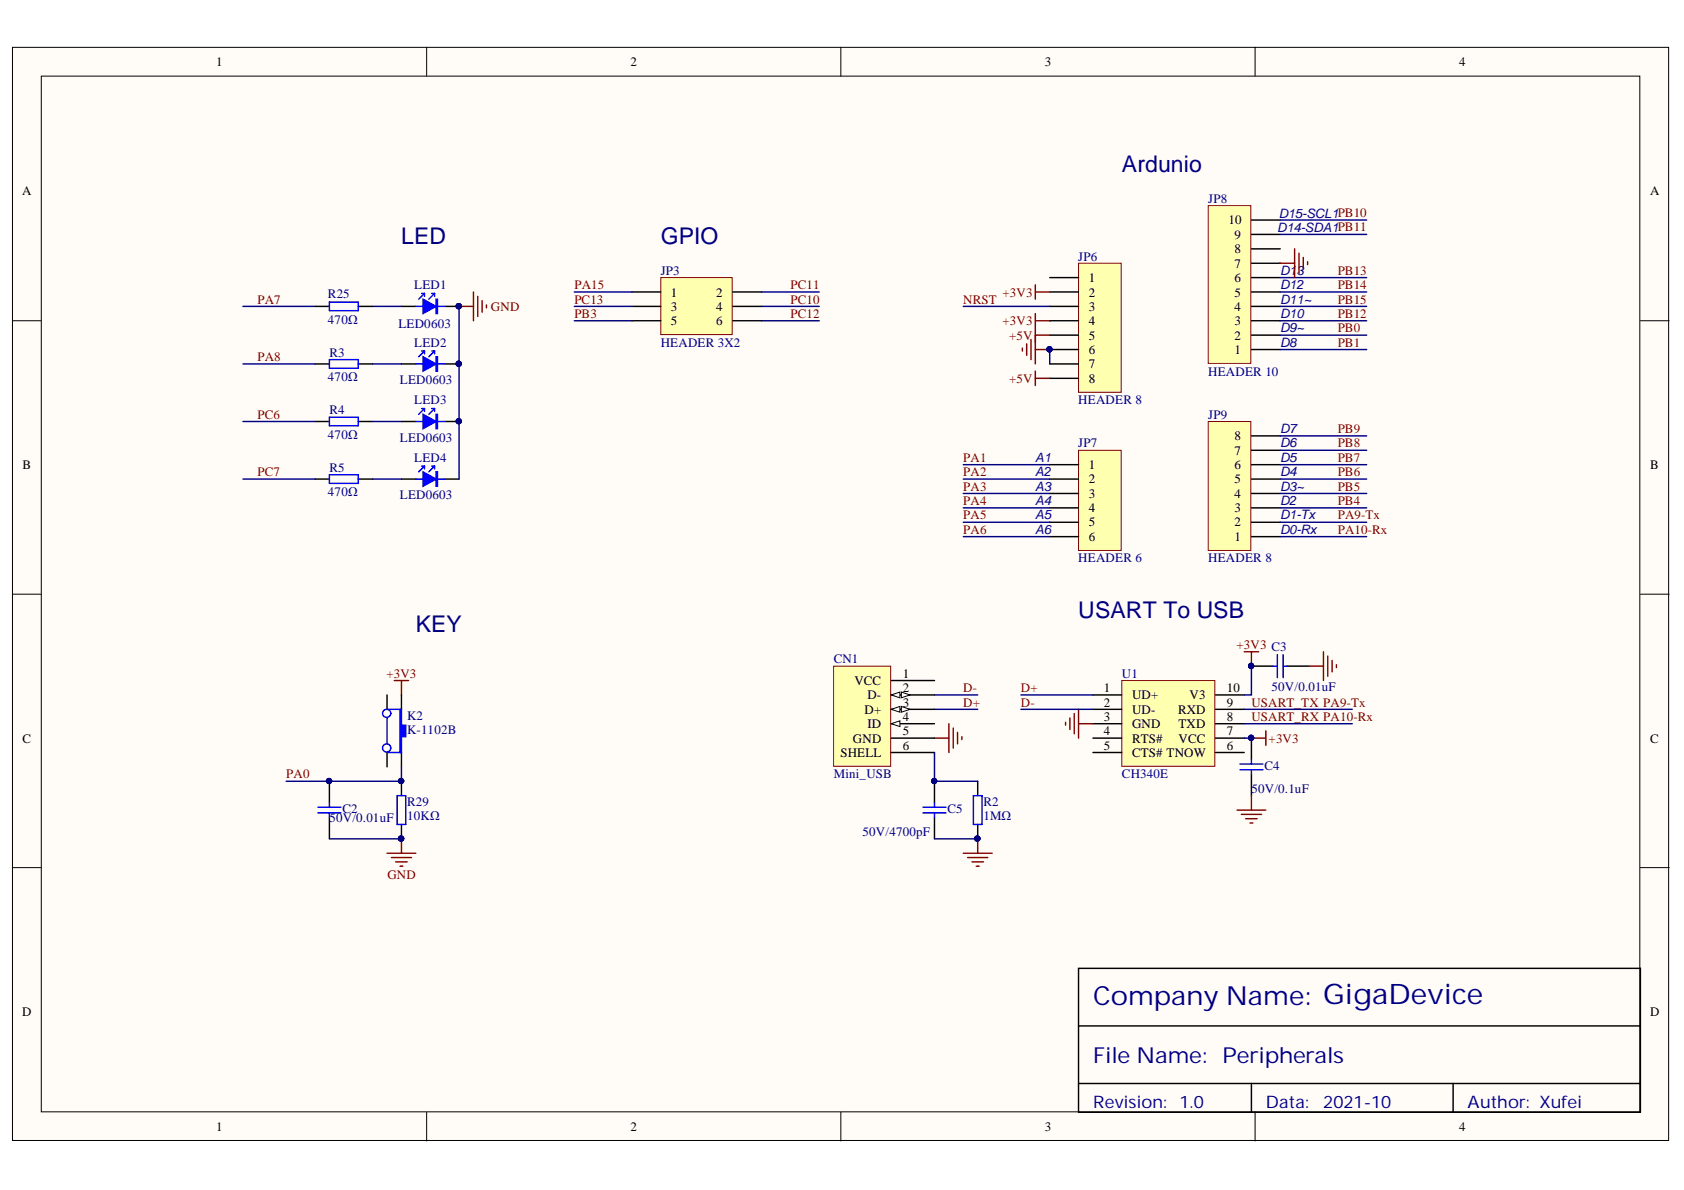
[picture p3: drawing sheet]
<svg xmlns="http://www.w3.org/2000/svg" width="297mm" height="210mm" viewBox="0 0 297 210" stroke-linecap="round" stroke-linejoin="round" font-family="sans-serif">
<defs><g id="words">
<text font-size="4.6" fill="#000080" x="192.8" y="177.2">Company Name: GigaDevice</text>
<g font-size="4.1" fill="#000080">
<text x="197.9" y="30.3">Ardunio</text>
<text x="70.8" y="43">LED</text>
<text x="116.5" y="43">GPIO</text>
<text x="73.3" y="111.5">KEY</text>
<text x="190.2" y="109">USART To USB</text>
</g>
<text font-size="3.9" fill="#000080" x="192.8" y="187.6">File Name: Peripherals</text>
<g font-size="3" fill="#000080">
<text x="192.8" y="195.4">Revision:</text>
<text x="208" y="195.4">1.0</text>
<text x="223.3" y="195.4">Data:</text>
<text x="233.4" y="195.4">2021-10</text>
<text x="258.9" y="195.4">Author: Xufei</text>
</g>
<g font-size="2.3">
<text x="38.1" y="11.7">1</text>
<text x="111.2" y="11.7">2</text>
<text x="184.3" y="11.7">3</text>
<text x="257.4" y="11.7">4</text>
<text x="3.9" y="34.5">A</text>
<text x="291.1" y="34.5">A</text>
<text x="216.7" y="39.5">10</text>
<text x="217.8" y="47.2">7</text>
<text x="217.8" y="44.7">8</text>
<text x="217.8" y="42.1">9</text>
<text x="118.3" y="52.3">1</text>
<text x="126.4" y="52.3">2</text>
<text x="192.1" y="49.8">1</text>
<text x="192.1" y="52.3">2</text>
<text x="217.8" y="52.3">5</text>
<text x="217.8" y="49.8">6</text>
<text x="118.3" y="54.8">3</text>
<text x="118.3" y="57.4">5</text>
<text x="126.4" y="54.8">4</text>
<text x="126.4" y="57.4">6</text>
<text x="192.1" y="54.8">3</text>
<text x="192.1" y="57.4">4</text>
<text x="192.1" y="59.9">5</text>
<text x="217.8" y="59.9">2</text>
<text x="217.8" y="57.4">3</text>
<text x="217.8" y="54.8">4</text>
<text x="192.1" y="62.4">6</text>
<text x="192.1" y="65">7</text>
<text x="217.8" y="62.4">1</text>
<text x="192.1" y="67.5">8</text>
<text x="217.8" y="77.7">8</text>
<text x="4" y="82.7">B</text>
<text x="192.1" y="82.7">1</text>
<text x="217.8" y="82.7">6</text>
<text x="217.8" y="80.2">7</text>
<text x="291.1" y="82.7">B</text>
<text x="192.1" y="85.3">2</text>
<text x="192.1" y="87.8">3</text>
<text x="217.8" y="87.8">4</text>
<text x="217.8" y="85.3">5</text>
<text x="192.1" y="90.3">4</text>
<text x="192.1" y="92.9">5</text>
<text x="192.1" y="95.4">6</text>
<text x="217.8" y="95.4">1</text>
<text x="217.8" y="92.9">2</text>
<text x="217.8" y="90.3">3</text>
<text x="159.2" y="119.6">1</text>
<text x="150.7" y="120.8">VCC</text>
<text x="152.5" y="125.9">D+</text>
<text x="153" y="123.4">D-</text>
<text x="159.2" y="122.1">2</text>
<text x="159.2" y="124.6">3</text>
<text x="194.7" y="122.1">1</text>
<text x="194.7" y="124.6">2</text>
<text x="199.7" y="123.4">UD+</text>
<text x="199.7" y="125.9">UD-</text>
<text x="207.8" y="125.9">RXD</text>
<text x="209.8" y="123.4">V3</text>
<text x="216.4" y="124.6">9</text>
<text x="216.4" y="122.1">10</text>
<text x="4" y="131">C</text>
<text x="150.5" y="131">GND</text>
<text x="153" y="128.4">ID</text>
<text x="159.2" y="127.2">4</text>
<text x="159.2" y="129.7">5</text>
<text x="194.7" y="127.2">3</text>
<text x="194.7" y="129.7">4</text>
<text x="199.7" y="128.4">GND</text>
<text x="199.7" y="131">RTS#</text>
<text x="207.9" y="131">VCC</text>
<text x="207.9" y="128.4">TXD</text>
<text x="216.4" y="129.7">7</text>
<text x="216.4" y="127.2">8</text>
<text x="291.1" y="131">C</text>
<text x="148.3" y="133.5">SHELL</text>
<text x="159.2" y="132.2">6</text>
<text x="194.7" y="132.2">5</text>
<text x="199.7" y="133.5">CTS# TNOW</text>
<text x="216.4" y="132.2">6</text>
<text x="3.9" y="179.2">D</text>
<text x="291.1" y="179.2">D</text>
<text x="38.1" y="199.5">1</text>
<text x="111.2" y="199.5">2</text>
<text x="184.3" y="199.5">3</text>
<text x="257.4" y="199.5">4</text>
</g>
<g font-size="2.3" fill="#000080">
<text x="213.1" y="35.7">JP8</text>
<text x="190.2" y="46">JP6</text>
<text x="57.8" y="52.6">R25</text>
<text x="73.1" y="51">LED1</text>
<text x="116.5" y="48.5">JP3</text>
<text x="57.8" y="57.1">470Ω</text>
<text x="70.3" y="57.9">LED0603</text>
<text x="58.1" y="63">R3</text>
<text x="73.1" y="61.2">LED2</text>
<text x="116.5" y="61.2">HEADER 3X2</text>
<text x="57.8" y="67.3">470Ω</text>
<text x="70.5" y="67.8">LED0603</text>
<text x="73.1" y="71.3">LED3</text>
<text x="190.2" y="71.3">HEADER 8</text>
<text x="213.1" y="66.2">HEADER 10</text>
<text x="57.8" y="77.4">470Ω</text>
<text x="58.1" y="73.1">R4</text>
<text x="70.5" y="77.9">LED0603</text>
<text x="213.1" y="73.9">JP9</text>
<text x="58.1" y="83.2">R5</text>
<text x="73.1" y="81.5">LED4</text>
<text x="190.2" y="78.9">JP7</text>
<text x="57.8" y="87.5">470Ω</text>
<text x="70.5" y="88">LED0603</text>
<text x="190.2" y="99.2">HEADER 6</text>
<text x="213.1" y="99.2">HEADER 8</text>
<text x="147.1" y="117">CN1</text>
<text x="197.9" y="119.6">U1</text>
<text x="224.3" y="121.8">50V/0.01uF</text>
<text x="71.8" y="126.9">K2</text>
<text x="71.8" y="129.4">K-1102B</text>
<text x="147.1" y="137.3">Mini_USB</text>
<text x="197.9" y="137.3">CH340E</text>
<text x="223" y="135.8">C4</text>
<text x="60.4" y="143.4">C2</text>
<text x="71.8" y="142.1">R29</text>
<text x="167.1" y="143.4">C5</text>
<text x="173.5" y="142.1">R2</text>
<text x="220.7" y="139.8">50V/0.1uF</text>
<text x="58.1" y="144.9">50V/0.01uF</text>
<text x="71.8" y="144.7">10KΩ</text>
<text x="152.1" y="147.4">50V/4700pF</text>
<text x="173.5" y="144.7">1MΩ</text>
</g>
<g font-size="2.3" fill="#0c0087">
<text x="225.3" y="40.9">D14-SDA1PB11</text>
<text x="225.6" y="38.4">D15-SCL1PB10</text>
<text x="225.8" y="48.5">D13</text>
<text x="225.8" y="51">D12</text>
<text x="225.8" y="53.6">D11~</text>
<text x="225.8" y="58.6">D9~</text>
<text x="225.8" y="56.1">D10</text>
<text x="225.8" y="61.2">D8</text>
<text x="225.8" y="76.4">D7</text>
<text x="182.6" y="81.5">A1</text>
<text x="182.6" y="84">A2</text>
<text x="225.8" y="84">D4</text>
<text x="225.8" y="81.5">D5</text>
<text x="225.8" y="78.9">D6</text>
<text x="182.6" y="86.5">A3</text>
<text x="182.6" y="89.1">A4</text>
<text x="225.8" y="89.1">D2</text>
<text x="225.8" y="86.5">D3~</text>
<text x="182.6" y="94.2">A6</text>
<text x="182.6" y="91.6">A5</text>
<text x="225.8" y="94.2">D0-Rx</text>
<text x="225.8" y="91.6">D1-Tx</text>
</g>
<g font-size="2.3" fill="#800000">
<text x="45.4" y="53.6">PA7</text>
<text x="101.3" y="53.6">PC13</text>
<text x="101.3" y="51">PA15</text>
<text x="139.5" y="51">PC11</text>
<text x="139.5" y="53.6">PC10</text>
<text x="169.9" y="53.6">NRST</text>
<text x="176.8" y="52.3">+3V3</text>
<text x="236" y="48.5">PB13</text>
<text x="236" y="51">PB14</text>
<text x="236" y="53.6">PB15</text>
<text x="86.6" y="54.8">GND</text>
<text x="101.3" y="56.1">PB3</text>
<text x="139.5" y="56.1">PC12</text>
<text x="176.8" y="57.4">+3V3</text>
<text x="178" y="59.9">+5V</text>
<text x="236" y="56.1">PB12</text>
<text x="236" y="58.6">PB0</text>
<text x="45.4" y="63.7">PA8</text>
<text x="236" y="61.2">PB1</text>
<text x="178" y="67.5">+5V</text>
<text x="45.4" y="73.9">PC6</text>
<text x="236" y="76.4">PB9</text>
<text x="45.4" y="84">PC7</text>
<text x="169.9" y="81.5">PA1</text>
<text x="169.9" y="84">PA2</text>
<text x="236" y="78.9">PB8</text>
<text x="236" y="84">PB6</text>
<text x="236" y="81.5">PB7</text>
<text x="169.9" y="86.5">PA3</text>
<text x="169.9" y="89.1">PA4</text>
<text x="236" y="89.1">PB4</text>
<text x="236" y="86.5">PB5</text>
<text x="169.9" y="91.6">PA5</text>
<text x="169.9" y="94.1">PA6</text>
<text x="236" y="91.6">PA9-Tx</text>
<text x="236" y="94.1">PA10-Rx</text>
<text x="68.2" y="119.6">+3V3</text>
<text x="218.1" y="114.5">+3V3 C3</text>
<text x="169.9" y="124.6">D+</text>
<text x="169.9" y="122.1">D-</text>
<text x="180.1" y="122.1">D+</text>
<text x="180.1" y="124.6">D-</text>
<text x="220.7" y="124.6">USART_TX PA9-Tx</text>
<text x="220.7" y="127.2">USART_RX PA10-Rx</text>
<text x="223.8" y="131">+3V3</text>
<text x="50.5" y="137.3">PA0</text>
<text x="68.3" y="155.1">GND</text>
</g>
</g></defs>
<g fill="#fffcf8" stroke="#000" stroke-width=".18">
<path d="M2.2 8.4h292.1v192.8h-292.1z"/>
<path d="M7.3 13.4h281.9v182.7h-281.9z"/>
</g>
<path d="M75.3 8.4v5M148.3 8.4v5M221.4 8.4v5M2.2 56.6h5.1M289.3 56.6h5.1M2.2 104.8h5.1M289.3 104.8h5.1M2.2 153h5.1M289.3 153h5.1M75.3 196.2v5.1M148.3 196.2v5.1M221.4 196.2v5.1" fill="none" stroke="#000" stroke-width=".18"/>
<path d="M70.8 54h2.6M78.4 54h2.6M190.2 170.8h99.1v25.4h-99.1zM190.2 181h99.1M190.2 191.1h99.1M220.7 191.1v5.1M256.3 191.1v5.1" fill="none" stroke="#000" stroke-width=".25"/>
<circle cx="80.9" cy="54" r=".47" fill="#000080" stroke="#000080" stroke-width=".18"/>
<path d="M74.6 52.8l2.3 1.2-2.3 1.3z" fill="#00f"/>
<path d="M73.4 54h1.2M74.4 51.8h.5M74.6 52.8l2.3 1.2-2.3 1.3zM74.9 51.8l-1 1M74.9 51.8v.5M76.1 51.8h.6M76.7 51.8l-1.1 1M76.7 51.8v.5M76.9 52.8h.3v2.5h-.3zM77 52.8v2.5M77.2 54h1.2M70 140.3h1.6v5.1h-1.6z" fill="none" stroke="#00f" stroke-width=".25"/>
<g fill="#000080" stroke="#000080" stroke-width=".18">
<circle cx="80.9" cy="54" r=".47"/>
<circle cx="70.8" cy="147.9" r=".46"/>
<circle cx="70.8" cy="137.8" r=".46"/>
</g>
<path d="M42.9 54h12.7M65.7 54h5.1" fill="none" stroke="#000080" stroke-width=".25"/>
<path d="M70.8 122.6v2.5M70.8 132.7v2.6M70.8 137.8v2.5M70.8 145.4v2.6" fill="none" stroke="#000" stroke-width=".25"/>
<path d="M69.5 120h2.6M70.8 120v2.6M68.3 150.5h5.1M69 151.3h3.6M69.8 152h2M70.6 152.8h.5M70.8 148v2.5" fill="none" stroke="#800000" stroke-width=".25"/>
<path d="M70.6 125.1h.2v2.8h.8v2h-.8v2.8h-.2z" fill-rule="evenodd" fill="#00f"/>
<g fill="none" stroke="#00f" stroke-width=".25">
<path d="M58.1 53.3h5.1v1.5h-5.1zM68.3 125.1h2.5M68.3 132.7h2.5M68.3 126.6v4.6M70.6 125.1h.2v2.8h.8v2h-.8v2.8h-.2z"/>
<circle cx="68.2" cy="131.9" r=".72"/>
<circle cx="68.2" cy="125.8" r=".72"/>
</g>
<path d="M55.6 54h2.5M63.2 54h2.5M68.3 122.6v2.5M68.3 132.7v2.6" fill="none" stroke="#000" stroke-width=".25"/>
<path d="M190.2 79.4h7.6v17.7h-7.6z" fill="#ffffb0" stroke="#800000" stroke-width=".18"/>
<path d="M185.2 82h5M185.2 84.5h5M185.2 87h5M185.2 89.6h5M185.2 92.1h5M185.2 94.7h5" fill="none" stroke="#000" stroke-width=".25"/>
<path d="M190.2 46.4h7.6v22.8h-7.6z" fill="#ffffb0" stroke="#800000" stroke-width=".18"/>
<path d="M185.2 49h5M185.2 51.5h5M185.2 54h5M185.2 56.6h5M185.2 59.1h5M185.2 61.7h5M185.2 64.2h5M185.2 66.7h5" fill="none" stroke="#000" stroke-width=".25"/>
<circle cx="185.1" cy="61.6" r=".46" fill="#000080" stroke="#000080" stroke-width=".18"/>
<path d="M213.1 74.3h7.5v22.8h-7.5z" fill="#ffffb0" stroke="#800000" stroke-width=".18"/>
<path d="M220.7 79.4h5.1M220.7 76.9h5.1M220.7 94.7h5.1M220.7 92.1h5.1M220.7 89.6h5.1M220.7 87h5.1M220.7 84.5h5.1M220.7 82h5.1" fill="none" stroke="#000" stroke-width=".25"/>
<path d="M213.1 36.3h7.5v27.8h-7.5z" fill="#ffffb0" stroke="#800000" stroke-width=".18"/>
<path d="M220.7 38.8h5.1M220.7 59.1h5.1M220.7 56.6h5.1M220.7 54h5.1M220.7 51.5h5.1M220.7 49h5.1M220.7 46.4h5.1M220.7 43.9h5.1M220.7 41.4h5.1M220.7 61.7h5.1M58.1 137.8v3.8M58.1 144.2v3.8" fill="none" stroke="#000" stroke-width=".25"/>
<g fill="none" stroke="#800000" stroke-width=".25">
<path d="M181.9 59.9v3.5M182.6 50.2v2.6M182.6 55.3v8.9M182.6 59.1h2.6M182.6 51.5h2.6M182.6 56.6h2.6M225.8 46.4h2.6M228.4 43.9v5.1M229.1 44.7v3.5M229.9 45.4v2M230.6 46.2v.5M180.3 61.4v.5"/>
<path d="M181.1 60.6v2.1M182.6 65.5v2.5M182.6 61.7h2.6M182.6 66.7h2.6"/>
</g>
<g fill="#000080" stroke="#000080" stroke-width=".18">
<circle cx="185.1" cy="61.6" r=".46"/>
<circle cx="58" cy="137.8" r=".46"/>
<circle cx="70.8" cy="147.9" r=".46"/>
<circle cx="70.8" cy="137.8" r=".46"/>
</g>
<g fill="none" stroke="#000080" stroke-width=".25">
<path d="M225.8 38.8h15.3M169.9 54h15.3M225.8 54h15.3M225.8 49h15.3M225.8 51.5h15.3M225.8 56.6h15.3M225.8 59.1h15.3M225.8 41.4h15.3M185.2 61.7v2.5M225.8 76.9h15.3M225.8 79.4h15.3M225.8 61.7h15.3"/>
<path d="M169.9 82h15.3M169.9 84.5h15.3M169.9 87h15.3M169.9 89.6h15.3M169.9 92.1h15.3M169.9 94.7h15.3M225.8 82h15.3M225.8 84.5h15.3M225.8 87h15.3M225.8 89.6h15.3M225.8 92.1h15.3M225.8 94.7h15.3"/>
<path d="M70.8 135.3v2.5h-20.3M58.1 148h12.7"/>
</g>
<path d="M56.1 142.4h4M56.1 143.4h4M58.1 141.6v.8M58.1 143.4v.8" fill="none" stroke="#00f" stroke-width=".25"/>
<path d="M197.9 120h16.4v15.2h-16.4z" fill="#ffffb0" stroke="#800000" stroke-width=".18"/>
<g fill="none" stroke="#000" stroke-width=".25">
<path d="M220.7 117.5h3.8M227.1 117.5h3.8M164.8 137.8v3.8M172.5 137.8v2.5M192.8 122.6h5.1M192.8 125.1h5.1M192.8 127.7h5.1M192.8 130.2h5.1M192.8 132.7h5.1M214.4 122.6h5.1M214.4 125.1h5.1M214.4 127.7h5.1"/>
<path d="M214.4 130.2h5.1M214.4 132.7h5.1M220.7 130.2v3.8M220.7 136.5v3.8M164.8 144.2v3.8M172.5 145.4v2.6"/>
</g>
<g fill="none" stroke="#800000" stroke-width=".25">
<path d="M219.5 115h2.5M220.7 115v2.5M230.9 117.5h2.5M233.4 115v5M234.2 115.7v3.6M235 116.5v2M235.7 117.2v.6M164.8 130.2h2.6M167.4 127.7v5M168.1 128.4v3.6M168.9 129.2v2M169.7 129.9v.5"/>
<path d="M188 127.4v.5M188.7 126.6v2.1M189.5 125.9v3.5M190.2 125.1v5.1M190.2 127.7h2.6M220.7 130.2h2.6M223.3 128.9v2.6M169.9 150.5h5.1M170.7 151.3h3.5M171.4 152h2.1M172.2 152.8h.5M172.5 148v2.5"/>
<path d="M218.2 142.9h5.1M219 143.6h3.5M219.7 144.4h2.1M220.5 145.2h.5M220.7 140.3v2.6"/>
</g>
<path d="M220.7 117.5v5.1h-1.2M164.8 122.6h7.7M164.8 125.1h7.7M180.1 122.6h12.7M180.1 125.1h12.7M219.5 125.1h19M219.5 130.2h1.2M219.5 127.7h19M164.8 148h7.7" fill="none" stroke="#000080" stroke-width=".25"/>
<g fill="#000080" stroke="#000080" stroke-width=".18">
<circle cx="220.7" cy="130.1" r=".46"/>
<circle cx="220.7" cy="117.5" r=".46"/>
<circle cx="164.8" cy="137.8" r=".46"/>
<circle cx="172.4" cy="147.9" r=".46"/>
</g>
<g fill="none" stroke="#00f" stroke-width=".25">
<path d="M224.5 117.5h.8M225.3 115.5v4M226.3 117.5h.8M226.3 115.5v4M218.7 134.8h4.1M218.7 135.8h4.1M220.7 134v.8M220.7 135.8v.7M162.8 142.4h4.1M162.8 143.4h4.1M164.8 141.6v.8M164.8 143.4v.8"/>
<path d="M171.7 140.3h1.5v5.1h-1.5z"/>
</g>
<path d="M147 117.5h10.1v17.7h-10.1z" fill="#ffffb0" stroke="#800000" stroke-width=".18"/>
<path d="M157.2 120h7.6M157.2 122.6h7.6" fill="none" stroke="#000" stroke-width=".25"/>
<path d="M157.2 122.6l1.5-.5v1z" fill="#fffcf8"/>
<path d="M157.2 122.6l1.5-.5v1z" fill="none" stroke="#000" stroke-width=".18"/>
<path d="M159 122.1l1.5 .5-1.5 .5z" fill="#fffcf8"/>
<path d="M159 122.1l1.5 .5-1.5 .5z" fill="none" stroke="#000" stroke-width=".18"/>
<path d="M157.2 125.1h7.6" fill="none" stroke="#000" stroke-width=".25"/>
<path d="M157.2 125.1l1.5-.5v1z" fill="#fffcf8"/>
<path d="M157.2 125.1l1.5-.5v1z" fill="none" stroke="#000" stroke-width=".18"/>
<path d="M159 124.6l1.5 .5-1.5 .5z" fill="#fffcf8"/>
<path d="M159 124.6l1.5 .5-1.5 .5z" fill="none" stroke="#000" stroke-width=".18"/>
<path d="M157.2 127.7h7.6" fill="none" stroke="#000" stroke-width=".25"/>
<path d="M157.2 127.7l1.5-.6v1.1z" fill="#fffcf8"/>
<path d="M157.2 127.7l1.5-.6v1.1z" fill="none" stroke="#000" stroke-width=".18"/>
<path d="M55.6 64.2h2.5M63.2 64.2h2.5M70.8 64.2h2.6M78.4 64.2h2.6M157.2 130.2h7.6M157.2 132.7h7.6" fill="none" stroke="#000" stroke-width=".25"/>
<path d="M42.9 64.2h12.7M164.8 132.7v5.1h7.7" fill="none" stroke="#000080" stroke-width=".25"/>
<g fill="#000080" stroke="#000080" stroke-width=".18">
<circle cx="164.8" cy="137.8" r=".46"/>
<circle cx="80.9" cy="54" r=".47"/>
<circle cx="80.9" cy="64.2" r=".47"/>
</g>
<path d="M81 54h2.5M83.5 51.5v5.1M84.3 52.3v3.5M85 53v2.1M85.8 53.8v.5" fill="none" stroke="#800000" stroke-width=".25"/>
<path d="M58.1 63.4h5.1v1.6h-5.1z" fill="none" stroke="#00f" stroke-width=".25"/>
<path d="M74.6 62.9l2.3 1.3-2.3 1.3z" fill="#00f"/>
<path d="M58.1 73.6h5.1v1.5h-5.1zM73.4 64.2h1.2M74.4 61.9h.5M74.6 62.9l2.3 1.3-2.3 1.3zM74.9 61.9l-1 1M74.9 61.9v.5M76.1 61.9h.6M76.7 61.9l-1.1 1M76.7 61.9v.5M76.9 62.9h.3v2.6h-.3zM77 62.9v2.6M77.2 64.2h1.2" fill="none" stroke="#00f" stroke-width=".25"/>
<g fill="#000080" stroke="#000080" stroke-width=".18">
<circle cx="80.9" cy="64.2" r=".47"/>
<circle cx="80.9" cy="74.3" r=".46"/>
</g>
<path d="M42.9 74.3h12.7M65.7 64.2h5.1" fill="none" stroke="#000080" stroke-width=".25"/>
<path d="M55.6 74.3h2.5M63.2 74.3h2.5M70.8 74.3h2.6M78.4 74.3h2.6" fill="none" stroke="#000" stroke-width=".25"/>
<path d="M74.6 73.1l2.3 1.2-2.3 1.3z" fill="#00f"/>
<path d="M73.4 74.3h1.2M74.4 72.1h.5M74.6 73.1l2.3 1.2-2.3 1.3zM74.9 72.1l-1 1M74.9 72.1v.5M76.1 72.1h.6M76.7 72.1l-1.1 1M76.7 72.1v.5M76.9 73.1h.3v2.5h-.3zM77 73.1v2.5M77.2 74.3h1.2M58.1 83.7h5.1v1.6h-5.1z" fill="none" stroke="#00f" stroke-width=".25"/>
<circle cx="80.9" cy="74.3" r=".46" fill="#000080" stroke="#000080" stroke-width=".18"/>
<path d="M65.7 74.3h5.1M42.9 84.5h12.7" fill="none" stroke="#000080" stroke-width=".25"/>
<path d="M55.6 84.5h2.5M63.2 84.5h2.5M70.8 84.5h2.6M78.4 84.5h2.6" fill="none" stroke="#000" stroke-width=".25"/>
<path d="M74.6 83.2l2.3 1.3-2.3 1.3z" fill="#00f"/>
<path d="M73.4 84.5h1.2M74.4 82.2h.5M74.6 83.2l2.3 1.3-2.3 1.3zM74.9 82.2l-1 1M74.9 82.2v.5M76.1 82.2h.6M76.7 82.2l-1.1 1M76.7 82.2v.5M76.9 83.2h.3v2.6h-.3zM77 83.2v2.6M77.2 84.5h1.2" fill="none" stroke="#00f" stroke-width=".25"/>
<path d="M81 54v30.5M134.3 51.5h10.2M134.3 54h10.2M134.3 56.6h10.2M65.7 84.5h5.1" fill="none" stroke="#000080" stroke-width=".25"/>
<g fill="#000080" stroke="#000080" stroke-width=".18">
<circle cx="80.9" cy="74.3" r=".46"/>
<circle cx="80.9" cy="64.2" r=".47"/>
<circle cx="80.9" cy="54" r=".47"/>
</g>
<path d="M116.5 49h12.7v10h-12.7z" fill="#ffffb0" stroke="#800000" stroke-width=".18"/>
<path d="M111.5 51.5h5M111.5 54h5M111.5 56.6h5M129.3 51.5h5M129.3 54h5M129.3 56.6h5" fill="none" stroke="#000" stroke-width=".25"/>
<path d="M101.3 51.5h10.2M101.3 54h10.2M101.3 56.6h10.2" fill="none" stroke="#000080" stroke-width=".25"/>
<use href="#words"/>
</svg>
